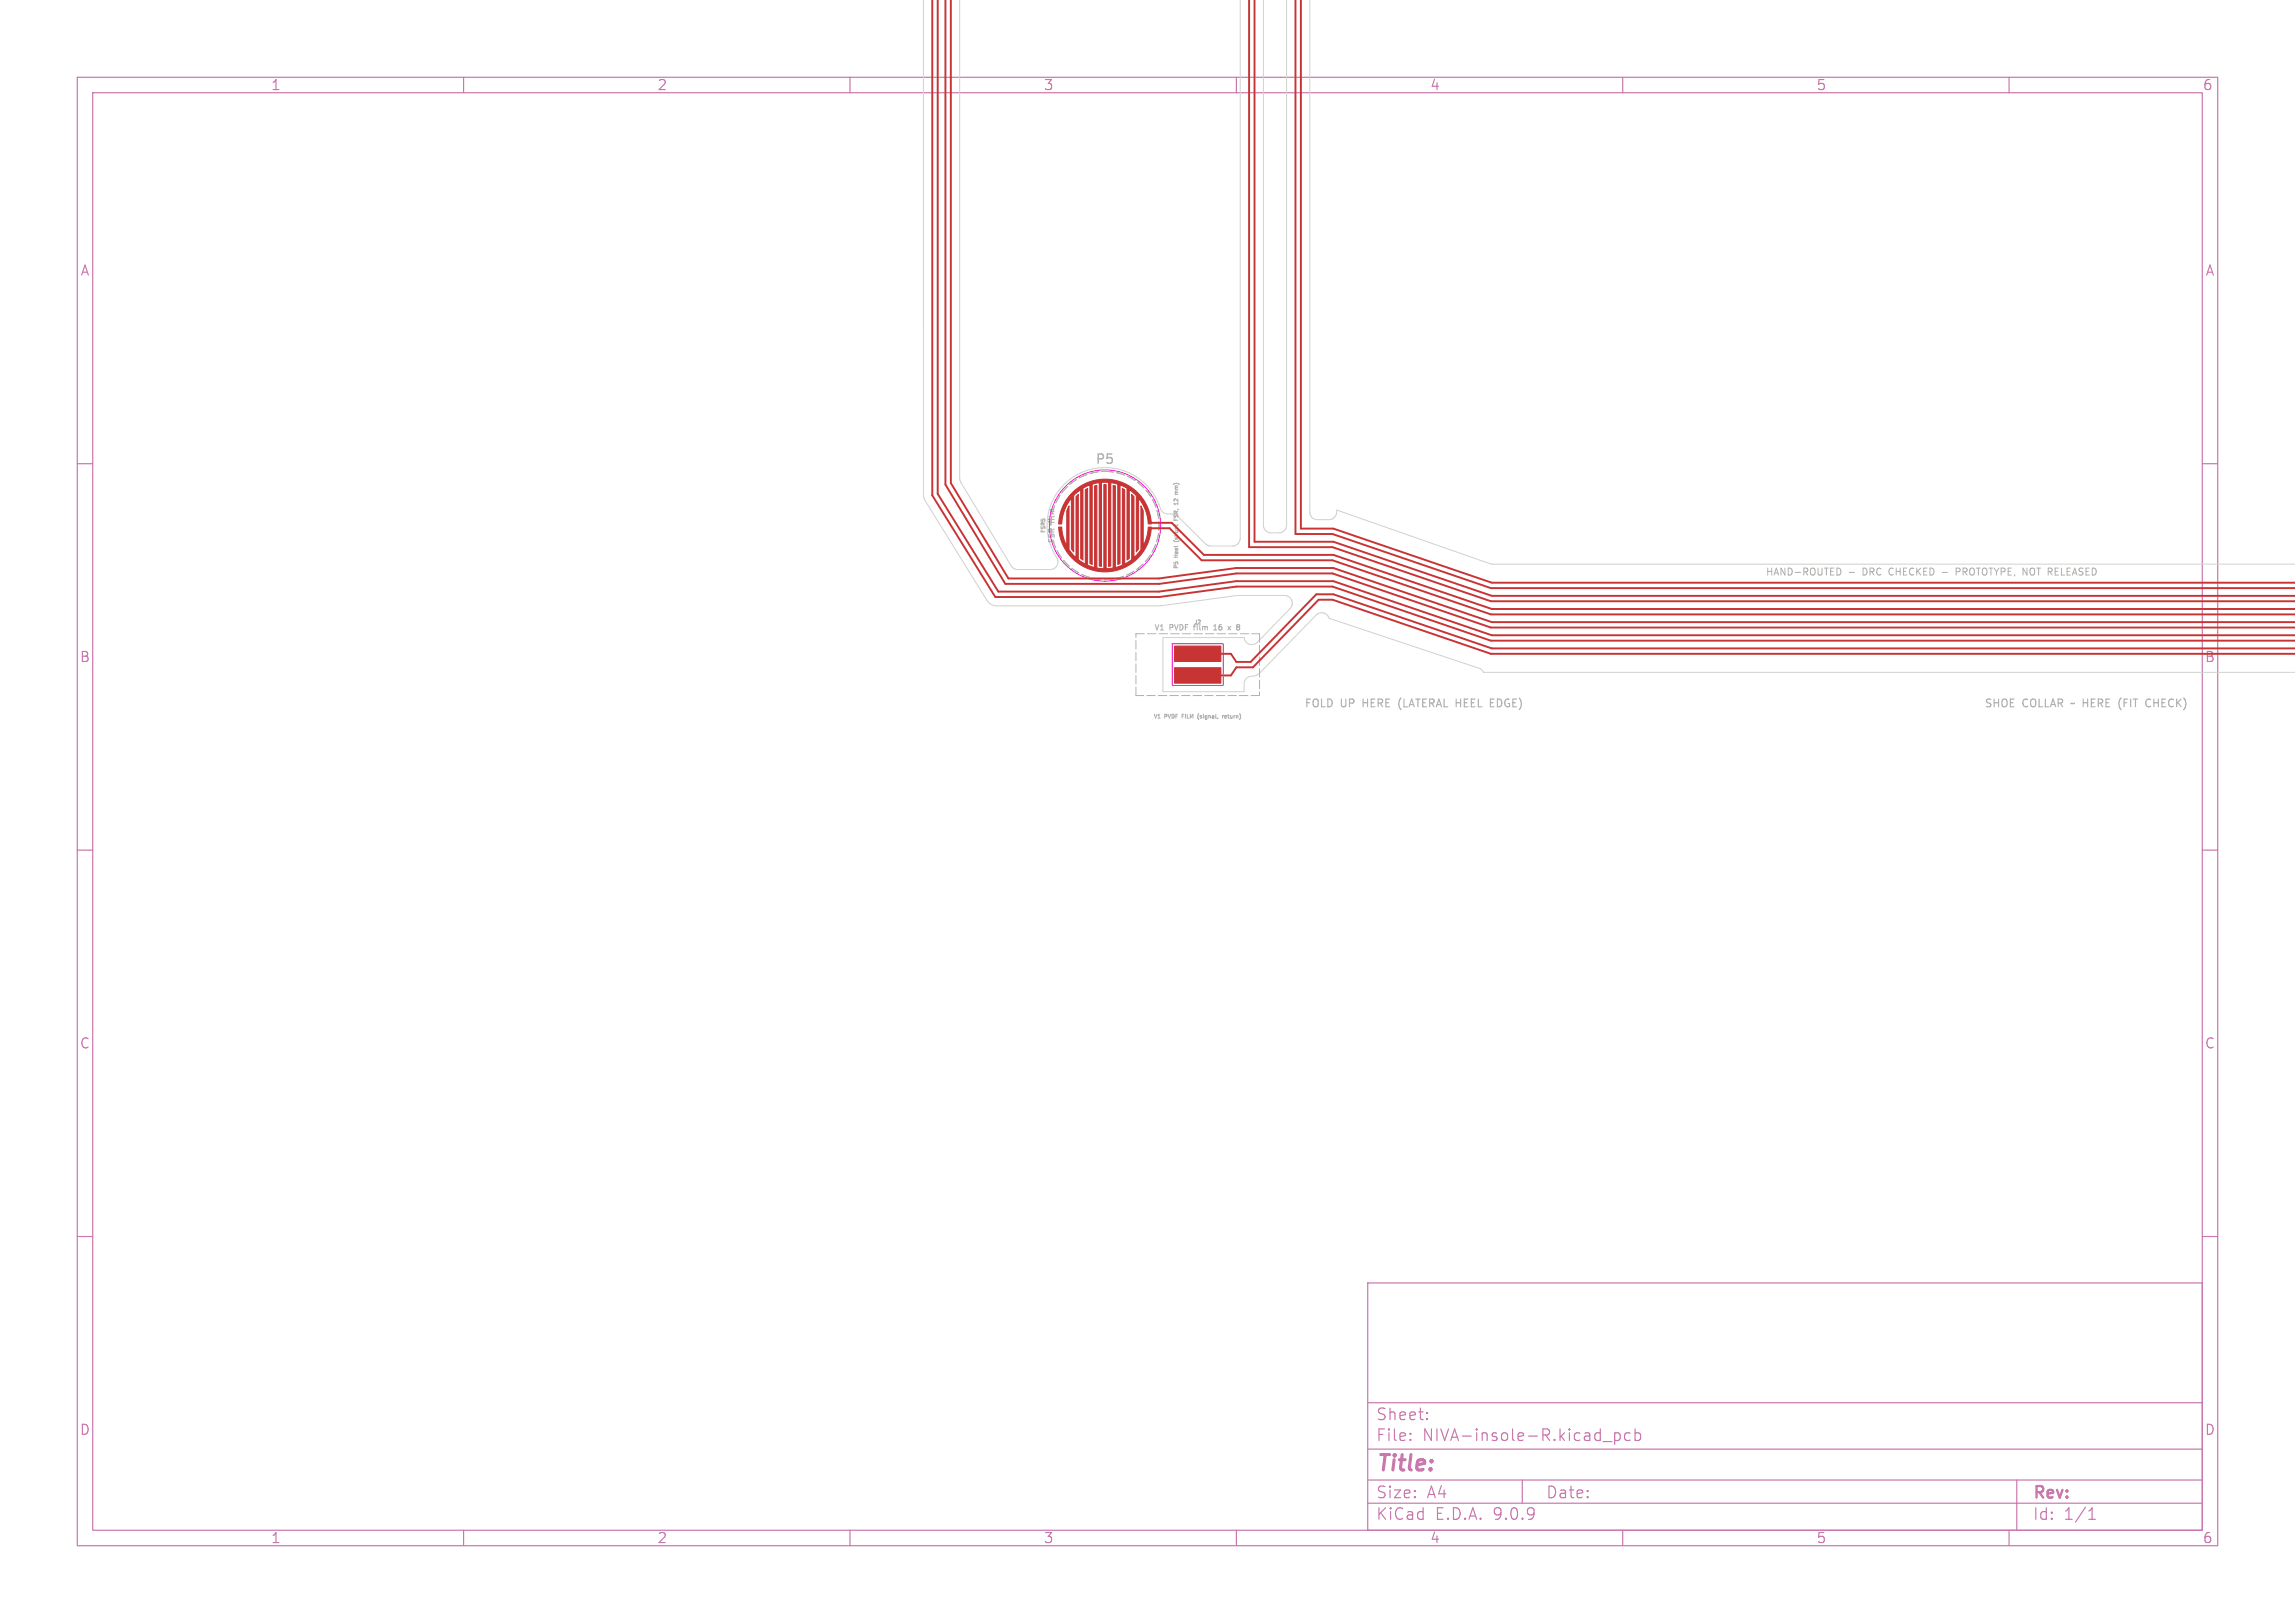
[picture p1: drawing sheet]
<svg xmlns="http://www.w3.org/2000/svg" width="297mm" height="210mm" viewBox="0 0 297 210" stroke-linecap="round" stroke-linejoin="round" font-family="sans-serif">
<defs><g id="words">
<text font-size="2.8" fill="#c872ab" x="178" y="190.9">Title:</text>
<g font-size="2.1" fill="#c872ab">
<text x="178" y="184">Sheet:</text>
<text x="178" y="186.7">File:</text>
<text x="184.1" y="186.7">NIVA-insole-R.kicad_pcb</text>
<text x="178" y="196.9">KiCad</text>
<text x="178" y="194.1">Size:</text>
<text x="184.7" y="194.1">A4</text>
<text x="185.7" y="196.9">E.D.A.</text>
<text x="193.3" y="196.9">9.0.9</text>
<text x="200" y="194.1">Date:</text>
<text x="263" y="194.3">Rev:</text>
<text x="263" y="196.9">Id:</text>
<text x="267.1" y="196.9">1/1</text>
</g>
<g font-size="1.8" fill="#c872ab">
<text x="35" y="11.9">1</text>
<text x="85" y="11.9">2</text>
<text x="135" y="11.9">3</text>
<text x="185" y="11.9">4</text>
<text x="235" y="11.9">5</text>
<text x="285" y="11.9">6</text>
<text x="10.3" y="35.9">A</text>
<text x="285.4" y="35.9">A</text>
<text x="10.3" y="85.9">B</text>
<text x="285.3" y="85.9">B</text>
<text x="10.3" y="135.9">C</text>
<text x="285.3" y="135.9">C</text>
<text x="10.3" y="185.9">D</text>
<text x="285.3" y="185.9">D</text>
<text x="35" y="199.9">1</text>
<text x="85" y="199.9">2</text>
<text x="135" y="199.9">3</text>
<text x="185" y="199.9">4</text>
<text x="235" y="199.9">5</text>
<text x="285" y="199.9">6</text>
</g>
<text font-size="1.7" fill="#afafaf" x="141.7" y="60.3">P5</text>
<g font-size="1.4" fill="#afafaf">
<text x="168.8" y="91.7">FOLD</text>
<text x="173.5" y="91.7">UP</text>
<text x="176.5" y="91.7">HERE</text>
<text x="181.4" y="91.7">(LATERAL</text>
<text x="189.1" y="91.7">HEEL</text>
<text x="193.8" y="91.7">EDGE)</text>
<text x="256.8" y="91.7">SHOE</text>
<text x="261.7" y="91.7">COLLAR ~ HERE</text>
<text x="274.9" y="91.7">(FIT</text>
<text x="278.6" y="91.7">CHECK)</text>
</g>
<g font-size="1.3" fill="#afafaf">
<text x="228.5" y="74.6">HAND-ROUTED</text>
<text x="241.1" y="74.6">DRC CHECKED -</text>
<text x="253.5" y="74.6">PROTOTYPE, NOT RELEASED</text>
</g>
<g font-size="1" fill="#afafaf">
<text x="136.6" y="70.4" transform="rotate(-90 136.6 70.4)">FSR</text>
<text x="136.6" y="67.7" transform="rotate(-90 136.6 67.7)">film</text>
<text x="149.3" y="81.7">V1</text>
<text x="151.3" y="81.7">PVDF</text>
<text x="154.6" y="81.7">film</text>
<text x="157.4" y="81.7">16</text>
<text x="159.4" y="81.7">x</text>
</g>
<g font-size=".7" fill="#afafaf">
<text x="152.6" y="64.9" transform="rotate(-90 152.6 64.9)">12</text>
<text x="152.6" y="63.5" transform="rotate(-90 152.6 63.5)">mm)</text>
<text x="135.4" y="69" transform="rotate(-90 135.4 69)">FSR5</text>
<text x="152.6" y="70" transform="rotate(-90 152.6 70)">(shunt</text>
<text x="152.6" y="67.1" transform="rotate(-90 152.6 67.1)">FSR,</text>
<text x="152.6" y="73.7" transform="rotate(-90 152.6 73.7)">P5</text>
<text x="152.6" y="72.2" transform="rotate(-90 152.6 72.2)">Heel</text>
<text x="154.5" y="80.9">J2</text>
<text x="149.3" y="93.1">V1</text>
<text x="150.7" y="93.1">PVDF</text>
<text x="153.1" y="93.1">FILM</text>
<text x="155.2" y="93.1">(signal,</text>
<text x="158.6" y="93.1">return)</text>
</g>
</g></defs>
<g fill="none" stroke="#c872ab" stroke-width=".15">
<path d="M10 10h277v190h-277zM12 12h273v186h-273zM60 10v2M110 10v2M160 10v2M210 10v2M260 10v2M10 60h2M285 60h2M10 110h2M285 110h2M10 160h2"/>
<path d="M177 166h108v32h-108zM285 160h2M60 198v2M110 198v2M160 198v2M177 194.5h108M177 191.5h108M177 187.5h108M177 181.5h108M182.5 186.3h.1l-.1 .1M182.5 186.3v.1M182.5 185.5v.1"/>
<path d="M182.5 185.5h.1l-.1 .1M184.7 183.6v.1M184.7 183.6h-.1l.1 .1M184.7 182.8v.1M184.7 182.8h-.1l.1 .1M197 191.5v3M207.5 186.5h1.1M209 185.4v1.5M209 185.5l.4-.1 .3 .3v.4l-.2 .2-.1 .1-.4-.1M210 198v2M211 185.5l-.5-.1-.3 .3v.4l.2 .2 .1 .1 .5-.1M211.6 185.5l.4-.1 .3 .3v.4l-.1 .2-.2 .1-.4-.1"/>
<path d="M211.6 184.9v1.5M260 198v2M261 191.5v6.5M270.3 196.6h.9M270.3 195.5l.4-.4v1.5"/>
</g>
<path d="M119.5 0v64.1l.2 .7 8 12.9a1.5 1.5 0 0 0 1.3 .7h21l10.1-1.3h6.2a1 1 0 0 1 .7 1.6l-4.3 4.4a1 1 0 0 1-1 .3 1 1 0 0 1-.7-.9h-10.5v7h10.5v-1.1a1.1 1.1 0 0 1 1.3-.9l.7-.4 7.4-7.5a1 1 0 0 1 1.6 .4l19.4 6.5 .3 .2 .3 .3h105.1M124.2 0v62.1l.1 .3 6.7 11 .3 .2 .4 .1h4.2a1 1 0 0 0 .9-1.5l-.9-1.7M160.5 0v69.7a1 1 0 0 1-1 1l-2.9-.1-.4-.1-3.8-3.7M163.5 0v68a1 1 0 0 0 1 1l1-.1a1 1 0 0 0 1-.9v-68M169.5 0v66.3a1 1 0 0 0 .9 .9l1.6 .1a1.07 1.07 0 0 0 1-1.3l20.2 7h103.9M135.6 66.9l-.1 .7M141.7 60.6a7.5 7.5 0 0 0-5.9 5.4M144.1 60.6a7.7 7.7 0 0 1 6.2 5.5l.1 .1a1.24 1.24 0 0 0 1.1 .3l.6 .1" fill="none" stroke="#d0d2cd" stroke-width=".13"/>
<g fill="none" stroke="#afafaf" stroke-width=".13">
<path d="M136.5 65.4l-.2 .5M136.5 65.4h.1M136.5 70.6l.1 .3M136.8 71.3h.1M136.8 71.3l.6 .9M137.2 64.1l-.6 1M137.2 64.1h.1M137.6 72.5h.1M137.6 72.5l.8 .8M138.1 63l-.7 .8M138.1 63h.1M138.7 73.5h.1"/>
<path d="M138.7 73.5l.9 .6M139.3 62l-.9 .7M139.3 62h.1M140 74.3h.1M140 74.3l1 .4M140.7 61.4l-1 .4M140.7 61.4h.1M141.4 74.8l1.1 .2M142.1 61.1l-1.1 .2M142.1 61.1h.1M142.5 61l1.6 .1M142.9 75h.1"/>
<path d="M144 74.9l-1.1 .1M144.1 61.1h.1M144.4 74.9h.1M144.5 61.2l1 .3M145.4 74.6l-1 .3M145.5 61.5h.1M145.8 74.4h.1M145.9 61.6l1 .6M146.8 73.9l-1 .5M147.1 73.7h.1M147.2 62.4l.8 .7M147.9 73l-.8 .7"/>
<path d="M148 63.1h.1M148.2 72.7h.1M148.3 63.4l.6 .9M148.9 71.8l-.7 .9M149.1 71.4h.1M149.1 64.6l.5 1.1M149.6 70.5l-.5 .9M149.6 65.7h.1M149.7 70.1h.1M149.7 66l.2 1.1M149.9 69l-.2 1.1M149.9 67.1h.1"/>
<path d="M150 68.6h.1M150 67.5v1.1M151.9 67.1v.2h.5M152.1 63.6l.1 .2M152.2 67.2v.1M152.2 63.8l-.1 .2M152.2 63.8h.2M152.4 65v.3M152.4 65.2h-.5l.2 .1M238.1 73.6l.1 .3-.1 .5M239.3 74.1h.7M147 88.9v1.1h1"/>
<path d="M147 82.9v1.1M147 84.4v1.1M147 85.9v1.1M147 87.4v1.1M148.1 82h-1.1v.5M148.4 90h1.1M148.5 82h1.1M149.9 90h1.1M150 82h1.1M151.4 90h1.1M152.9 90h1.1M154.4 90h1.1"/>
<path d="M155 92.5v.5M155.9 90h1.1M156 82h1.1M157.1 81.5h.4M157.1 81h.1M157.4 90h1.1M158.2 92.6v.3M158.4 92.6l-.2 .1M158.9 81.1l.4 .4M158.9 90h1.1M159 82h1.1M159.3 81.1l-.4 .4"/>
<path d="M160.1 80.9h.3v.1l-.1 .1M160.2 81.1h.1M160.3 81.1l.1 .3-.2 .1M160.4 90h1.1M160.5 82h1.1M162 82h1v1.1M163 83.5v1.1M163 85v1.1M163 86.5v1.1M163 88v1.1M163 89.5v.5h-1.1"/>
</g>
<path d="M188.5 90.9h.5M192.9 90.9h.3M192.9 91.5h.5M192.9 90.5h.5M274.2 91.2l.3 .6M274.5 90.3l-.3 .7M277.8 91.3l.2 .2 .3-.1M278.3 90.5h-.3l-.2 .1" fill="none" stroke="#afafaf" stroke-width=".15"/>
<g fill="none" stroke="#ff26e2" stroke-width=".13">
<path d="M151.7 83.3h6.6v5.4h-6.6z"/>
<circle cx="143" cy="68" r="7.2"/>
</g>
<g fill="#c83434" stroke="#c83434" stroke-width=".13">
<path d="M152 83.6h6v2h-6z"/>
<path d="M152 86.4h6v2h-6z"/>
<path d="M139.3 64.3l.2-.3v8.4l.2 .2 .8 .4v-9.6l.2-.2v9.9l.9 .3v-10.5l.4-.1v10.7l.8 .1v-10.9h.4v10.9l.8-.1v-10.7l.3 .1v10.5l.9-.3v-9.9l.3 .2v9.6l.9-.6v-8.4l.3 .3v7.9l.9-1.1v-5.6l.3 .6v4.5a5.6 5.6 0 0 0 .7-2.4h.4a6 6 0 0 1-6 5.8 6 6 0 0 1-6-5.8h.4a5.6 5.6 0 0 0 .6 2.4v-4.5l.3-.6v5.6l1 1.1z"/>
<path d="M138.7 63.8a6 6 0 0 1 6.5-1.4 6 6 0 0 1 3.8 5.4h-.4a5.6 5.6 0 0 0-1.2-3.3v6.5l-.4 .4v-7.3l-.8-.7v8.9l-.3 .2v-9.3l-1-.4v10.1l-.2 .1v-10.4l-1-.1v10.7l-.3 .1v-10.9h-.9v10.9l-.3-.1v-10.7l-.9 .1v10.4l-.3-.1v-10.1l-.9 .4v9.3l-.3-.2v-8.9l-.9 .7v7.3l-.3-.4v-6.5a5.6 5.6 0 0 0-1.2 3.3h-.4a6 6 0 0 1 1.7-4z"/>
</g>
<path d="M120.6 0v64.1l8.2 13.2h21.2l10-1.4h12.4l20.5 7h104.2M121.3 0v63.9l7.9 12.7h20.8l10-1.4h12.6l20.5 7h104M122.4 0v62.7l7.7 12.9h19.9l10-1.4h12.4l20.5 7h104.2M123.1 0v62.5l7.4 12.4h19.5l10-1.4h12.6l20.5 7h104M161.6 0v70.8h10.8l20.5 7h104.2M162.4 0v70.1h10.2l20.5 7h104M167.6 0v69.1h4.8l20.5 7h104.2M168.4 0v68.4h4.2l20.5 7h104M148.8 67.7h2.8l4.2 4.1h16.8l20.5 7h104M148.8 68.4h2.6l4.1 4.1h16.9l20.5 7h104.2M297.1 83.9h-104l-20.5-7h-2.2l-8.5 8.8h-1.9l-.7-1.1h-1.8M297.1 84.6h-104.2l-20.5-7h-1.8l-8.5 8.8h-2.1l-.7 1h-1.8" fill="none" stroke="#c83434" stroke-width=".25"/>
<use href="#words"/>
</svg>
